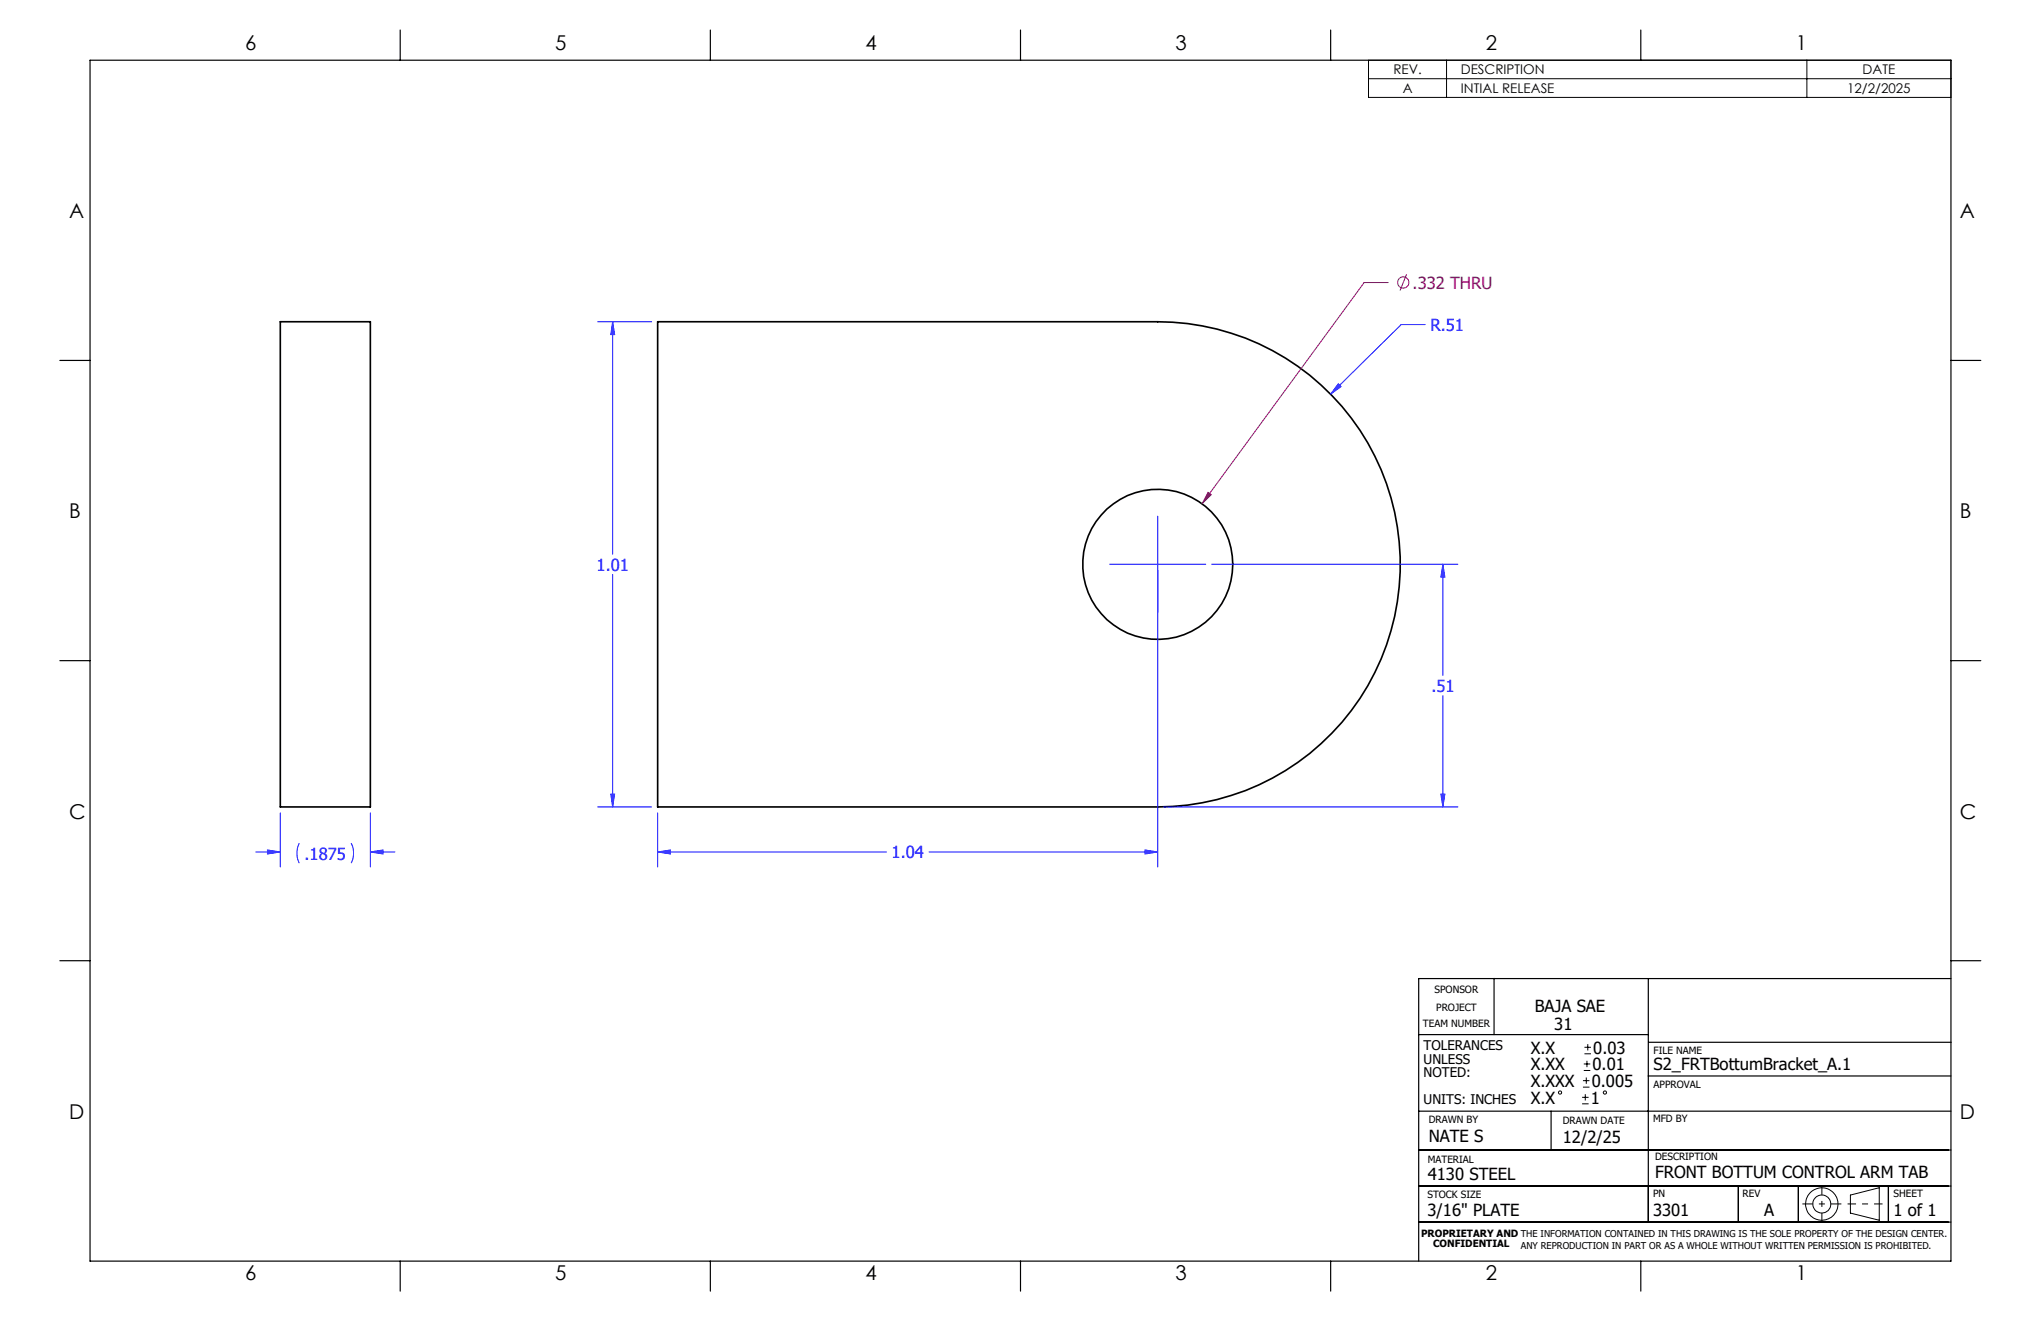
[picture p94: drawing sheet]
<svg xmlns="http://www.w3.org/2000/svg" width="432mm" height="279mm" viewBox="0 0 432 279" stroke-linecap="round" stroke-linejoin="round" font-family="sans-serif">
<defs><g id="words">
<g font-size="4.3">
<text x="51.9" y="10.7">6</text>
<text x="117.5" y="10.7">5</text>
<text x="183.1" y="10.7">4</text>
<text x="248.7" y="10.7">3</text>
<text x="314.3" y="10.7">2</text>
<text x="379.9" y="10.7">1</text>
<text x="14.6" y="46.1">A</text>
<text x="414.7" y="46.1">A</text>
<text x="14.6" y="109.6">B</text>
<text x="414.7" y="109.6">B</text>
<text x="14.6" y="173.1">C</text>
<text x="414.7" y="173.1">C</text>
<text x="14.6" y="236.6">D</text>
<text x="414.7" y="236.6">D</text>
<text x="51.9" y="270.8">6</text>
<text x="117.5" y="270.8">5</text>
<text x="183.1" y="270.8">4</text>
<text x="248.7" y="270.8">3</text>
<text x="314.3" y="270.8">2</text>
<text x="379.9" y="270.8">1</text>
</g>
<text font-size="3.5" fill="#a0006e" x="298.9" y="61.1">.332 THRU</text>
<g font-size="3.5" fill="#00f">
<text x="302.6" y="70">R.51</text>
<text x="126.2" y="120.7">1.01</text>
<text x="302.8" y="146.4">.51</text>
<text x="64.4" y="181.8">.1875</text>
<text x="188.6" y="181.6">1.04</text>
</g>
<g font-size="3.5">
<text x="324.7" y="214">BAJA SAE</text>
<text x="328.8" y="217.9">31</text>
<text x="323.8" y="222.9">X.X</text>
<text x="323.8" y="226.4">X.XX</text>
<text x="336.9" y="226.4">0.01</text>
<text x="337.1" y="222.9">0.03</text>
<text x="349.8" y="226.4">S2_FRTBottumBracket_A.1</text>
<text x="323.8" y="229.9">X.XXX</text>
<text x="323.8" y="233.5">X.X</text>
<text x="336.6" y="233.5">1</text>
<text x="336.8" y="229.9">0.005</text>
<text x="302.3" y="241.5">NATE S</text>
<text x="330.6" y="241.7">12/2/25</text>
<text x="302.1" y="249.7">4130 STEEL</text>
<text x="350.1" y="249.1">FRONT BOTTUM CONTROL ARM TAB</text>
<text x="302" y="257.2">3/16&quot; PLATE</text>
<text x="349.7" y="257.2">3301</text>
<text x="373.2" y="257.2">A</text>
<text x="400.6" y="257.1">1 of 1</text>
</g>
<g font-size="2.8">
<text x="294.8" y="15.7">REV.</text>
<text x="309.1" y="15.7">DESCRIPTION</text>
<text x="394.1" y="15.7">DATE</text>
<text x="296.8" y="19.7">A</text>
<text x="309.1" y="19.7">INTIAL RELEASE</text>
<text x="390.8" y="19.7">12/2/2025</text>
<text x="301.2" y="222.2">TOLERANCES</text>
<text x="301.2" y="225">UNLESS</text>
<text x="301.2" y="227.8">NOTED:</text>
<text x="301.2" y="233.5">UNITS: INCHES</text>
</g>
<g font-size="2.1">
<text x="303.5" y="210">SPONSOR</text>
<text x="303.8" y="213.9">PROJECT</text>
<text x="301" y="217.3">TEAM NUMBER</text>
<text x="349.8" y="222.9">FILE NAME</text>
<text x="349.8" y="230.2">APPROVAL</text>
<text x="302.3" y="237.5">DRAWN BY</text>
<text x="330.6" y="237.7">DRAWN DATE</text>
<text x="349.7" y="237.3">MFD BY</text>
<text x="302.1" y="245.9">MATERIAL</text>
<text x="350.1" y="245.4">DESCRIPTION</text>
<text x="302" y="253.3">STOCK SIZE</text>
<text x="349.7" y="253.3">PN</text>
<text x="368.7" y="253.2">REV</text>
<text x="400.6" y="253.2">SHEET</text>
<text x="300.7" y="261.6">PROPRIETARY AND THE INFORMATION CONTAINED IN THIS DRAWING IS THE SOLE PROPERTY OF THE DESIGN CENTER.</text>
<text x="303.2" y="263.8">CONFIDENTIAL</text>
</g>
<text font-size="2" x="321.8" y="264.2">ANY REPRODUCTION IN PART OR AS A WHOLE WITHOUT WRITTEN PERMISSION IS PROHIBITED.</text>
</g></defs>
<g fill="none" stroke="#000" stroke-width=".35">
<path d="M59.3 68.1h19.1v102.6h-19.1zM139.1 68.1h105.8a51.3 51.3 0 0 1 51.4 51.3 51.3 51.3 0 0 1-51.4 51.3h-105.8z"/>
<circle cx="244.9" cy="119.4" r="15.9"/>
</g>
<g fill="none" stroke="#a0006e" stroke-width=".21">
<path d="M293.7 59.8h-5.1l-34.3 46.7M297.6 58l-1.4 3.5M255.6 104.1l.7 .5-2 1.9z"/>
<circle cx="296.9" cy="59.7" r="1.2"/>
</g>
<g fill="none" stroke="#000" stroke-width=".21">
<path d="M289.5 12.7h123.2v7.9h-123.2zM289.5 16.7h123.2M306 12.7v7.9M382.3 12.7v7.9M334.7 233.5h1.4M334.7 232.1h1.4M334.9 229.9h1.4M334.9 228.6h1.4M335.1 226.4h1.3M335.1 225h1.3M335.2 222.9h1.4M335.2 221.5h1.4"/>
<path d="M335.4 231.4v1.4M335.6 227.9v1.3M335.7 224.4v1.3M335.9 220.8v1.4M391.5 252.8l6.1-1.6v6.9l-6.1-1.5z"/>
<circle cx="330" cy="231.1" r=".34"/>
<circle cx="339.5" cy="231.1" r=".34"/>
<circle cx="385.4" cy="254.6" r="1.9"/>
<circle cx="385.4" cy="254.7" r="3.4"/>
</g>
<g fill="none" stroke="#00f" stroke-width=".21">
<path d="M126.4 68.1h11.5M129.6 68.1l.4 2.7h-.8zM129.6 68.1v49.1M301.5 68.7h-5.1l-14.9 14.7M283.1 81.2l.6 .6-2.2 1.6zM234.8 119.3h20.3M244.9 109.2v74.2M256.4 119.3h52M305.3 119.3l.4 2.8h-.9zM305.3 119.3v23.6M129.6 121.5v49.2M305.3 147.1v23.6"/>
<path d="M56.6 179.8l2.7 .4-2.7 .4zM59.3 171.9v11.5M63.3 178.3a4.8 4.8 0 0 0 0 4.3M74.3 178.3a4.8 4.8 0 0 1 0 4.3M78.4 171.9v11.5M126.4 170.7h11.5M129.2 168h.8l-.4 2.7zM139.1 171.9v11.5M242.3 179.8l2.6 .4-2.6 .4zM246.2 170.7h62.2M304.8 168h.9l-.4 2.7zM54.1 180.2h5.2"/>
<path d="M78.4 180.2l2.6-.4v.8zM78.4 180.2h5.1M139.1 180.2l2.8-.4v.8zM139.1 180.2h48.4M196.6 180.2h48.3"/>
</g>
<path d="M381.3 254.6h8.3" fill="none" stroke="#000" stroke-width=".21" stroke-dasharray="15.2 1.3 1.3 1.3" stroke-dashoffset="13" stroke-linecap="butt"/>
<path d="M385.4 250.8v7.7" fill="none" stroke="#000" stroke-width=".21" stroke-dasharray="15.2 1.3 1.3 1.3" stroke-dashoffset="13.3" stroke-linecap="butt"/>
<path d="M390.9 254.6h7.4" fill="none" stroke="#000" stroke-width=".21" stroke-dasharray="15.2 1.3 1.3 1.3" stroke-dashoffset="13.4" stroke-linecap="butt"/>
<g fill="none" stroke="#000" stroke-width=".25">
<path d="M19 12.7h393.7v254h-393.7zM84.7 6.4v6.3M150.3 6.4v6.3M215.9 6.4v6.3M281.5 6.4v6.3M347.1 6.4v6.3M12.7 76.2h6.3M412.7 76.2h6.4M12.7 139.7h6.3M412.7 139.7h6.4M12.7 203.2h6.3M300.1 218.8h48.6"/>
<path d="M316.1 206.9v11.9M348.7 207v51.5M412.7 207h-112.6v59.7M412.7 203.2h6.4M300.1 235h112.6M328.2 235v8.2M348.7 227.6h64M348.8 220.5h64M300.1 258.5h112.6M300.1 250.9h112.6M300.1 243.2h112.6M367.8 250.9v7.6"/>
<path d="M380.5 250.9v7.6M399.5 250.9v7.6M84.7 266.7v6.4M150.3 266.7v6.4M215.9 266.7v6.4M281.5 266.7v6.4M347.1 266.7v6.4"/>
</g>
<path d="M255.6 104.1l.7 .5-2 1.9z" fill="#a0006e"/>
<path d="M139.1 180.2l2.8-.4v.8zM242.3 179.8l2.6 .4-2.6 .4zM305.3 119.3l.4 2.8h-.9zM304.8 168h.9l-.4 2.7zM283.1 81.2l-1.6 2.2 2.2-1.6zM129.6 68.1l.4 2.7h-.8zM129.2 168h.8l-.4 2.7zM78.4 180.2l2.6-.4v.8zM56.6 179.8l2.7 .4-2.7 .4z" fill="#00f"/>
<use href="#words"/>
</svg>
